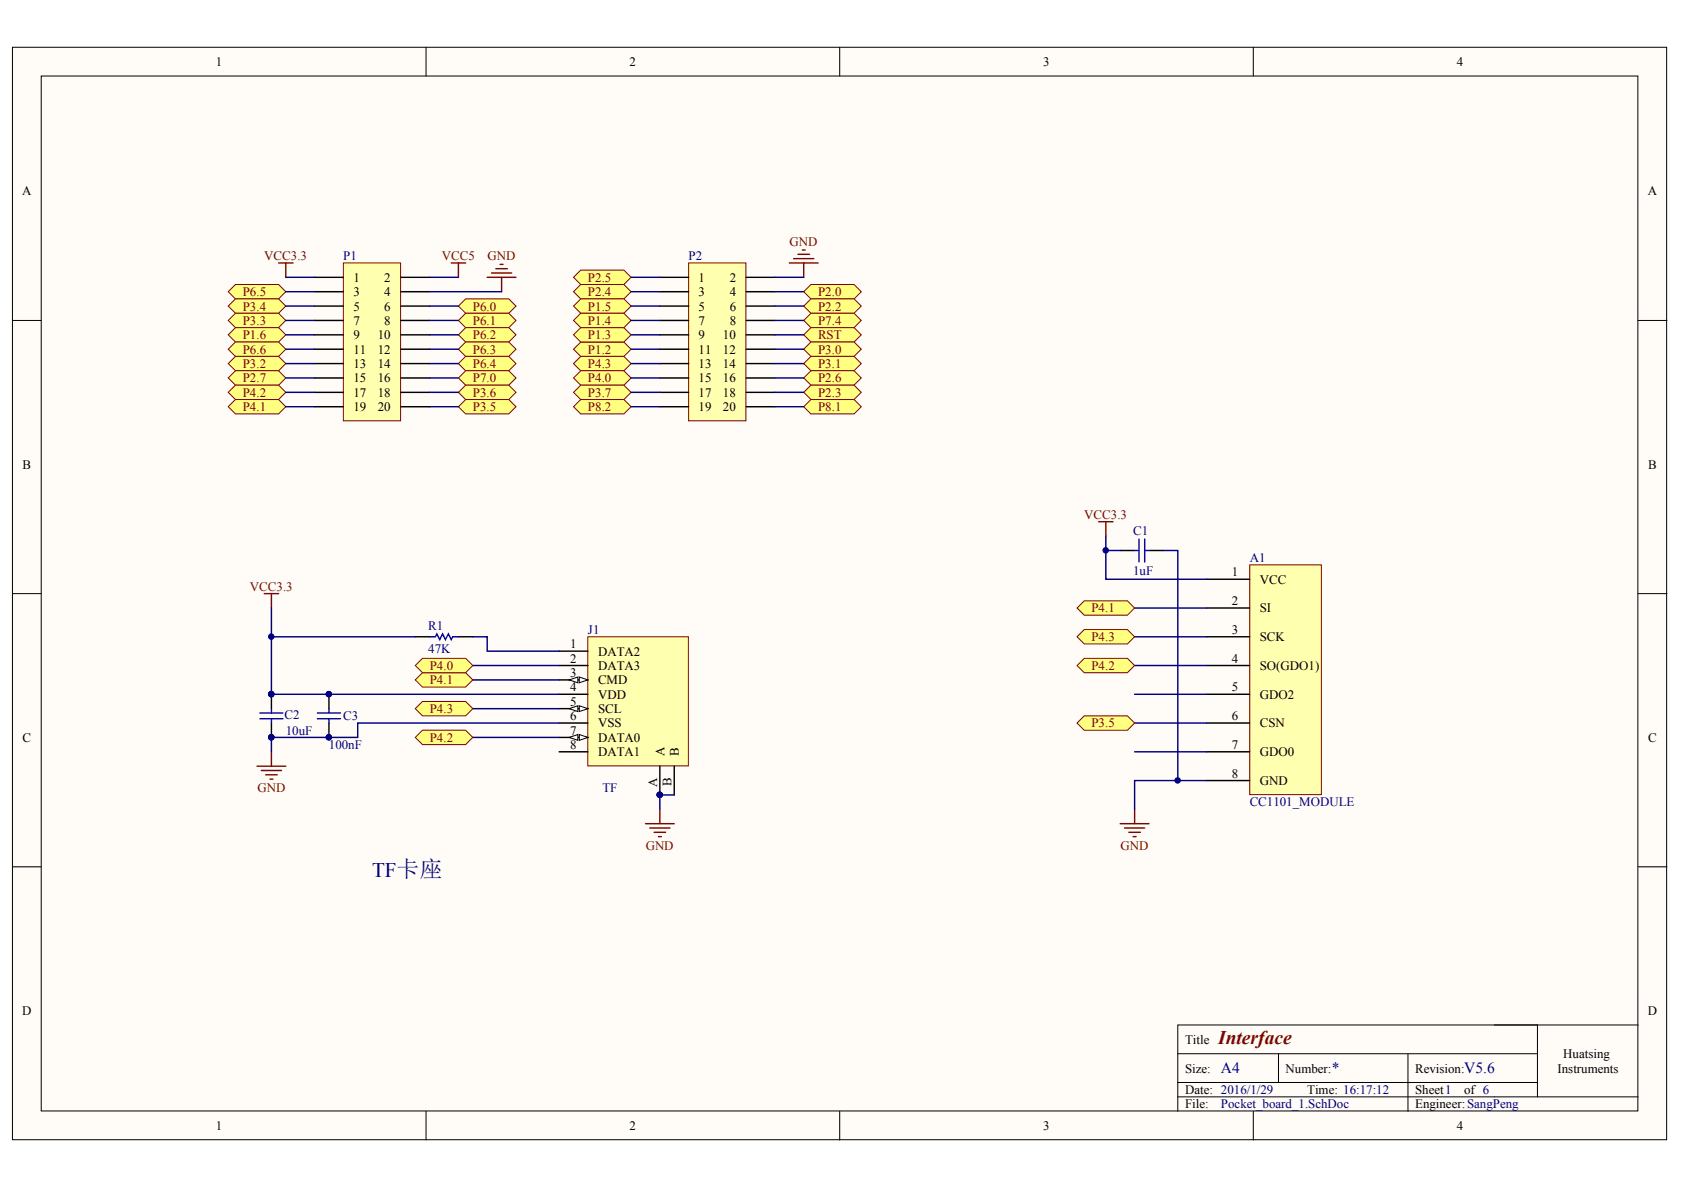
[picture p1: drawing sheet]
<svg xmlns="http://www.w3.org/2000/svg" width="297mm" height="210mm" viewBox="0 0 297 210" stroke-linecap="round" stroke-linejoin="round" font-family="sans-serif">
<defs><g id="words">
<text font-size="3.7" fill="#000080" x="65.6" y="154.6">TF卡座</text>
<text font-size="3.4" fill="#800000" x="214.9" y="184.1">Interface</text>
<g font-size="2.7" fill="#000080">
<text x="215.4" y="189.3">A4</text>
<text x="234.9" y="189.3">*</text>
<text x="258.3" y="189.3">V5.6</text>
</g>
<g font-size="2.3">
<text x="38.1" y="11.6">1</text>
<text x="111.1" y="11.6">2</text>
<text x="184" y="11.6">3</text>
<text x="257" y="11.6">4</text>
<text x="3.9" y="34.5">A</text>
<text x="290.7" y="34.5">A</text>
<text x="62.3" y="49.7">1</text>
<text x="62.3" y="52.2">3</text>
<text x="67.8" y="49.7">2</text>
<text x="67.8" y="52.2">4</text>
<text x="123.2" y="49.7">1</text>
<text x="123.2" y="52.2">3</text>
<text x="128.7" y="49.7">2</text>
<text x="128.7" y="52.2">4</text>
<text x="62.3" y="54.8">5</text>
<text x="62.3" y="57.3">7</text>
<text x="62.3" y="59.8">9</text>
<text x="66.6" y="59.8">10</text>
<text x="67.8" y="54.8">6</text>
<text x="67.8" y="57.3">8</text>
<text x="123.2" y="54.8">5</text>
<text x="123.2" y="57.3">7</text>
<text x="123.2" y="59.8">9</text>
<text x="127.5" y="59.8">10</text>
<text x="128.7" y="54.8">6</text>
<text x="128.7" y="57.3">8</text>
<text x="62.3" y="62.4">11</text>
<text x="62.3" y="64.9">13</text>
<text x="66.6" y="62.4">12</text>
<text x="66.6" y="64.9">14</text>
<text x="123.2" y="62.4">11</text>
<text x="123.2" y="64.9">13</text>
<text x="127.5" y="62.4">12</text>
<text x="127.5" y="64.9">14</text>
<text x="62.3" y="67.4">15</text>
<text x="62.3" y="70">17</text>
<text x="66.6" y="67.4">16</text>
<text x="66.6" y="70">18</text>
<text x="123.2" y="67.4">15</text>
<text x="123.2" y="70">17</text>
<text x="127.5" y="67.4">16</text>
<text x="127.5" y="70">18</text>
<text x="62.3" y="72.5">19</text>
<text x="66.6" y="72.5">20</text>
<text x="123.2" y="72.5">19</text>
<text x="127.5" y="72.5">20</text>
<text x="4" y="82.7">B</text>
<text x="290.7" y="82.7">B</text>
<text x="217.3" y="101.7">1</text>
<text x="217.3" y="106.8">2</text>
<text x="222.2" y="103">VCC</text>
<text x="217.3" y="111.8">3</text>
<text x="222.2" y="108">SI</text>
<text x="222.2" y="113.1">SCK</text>
<text x="100.5" y="114.4">1</text>
<text x="100.5" y="116.9">2</text>
<text x="100.5" y="119.4">3</text>
<text x="105.5" y="115.6">DATA2</text>
<text x="105.5" y="118.2">DATA3</text>
<text x="217.3" y="116.9">4</text>
<text x="222.2" y="118.2">SO(GDO1)</text>
<text x="100.5" y="122">4</text>
<text x="100.5" y="124.5">5</text>
<text x="105.5" y="120.7">CMD</text>
<text x="105.5" y="123.2">VDD</text>
<text x="105.5" y="125.8">SCL</text>
<text x="217.3" y="122">5</text>
<text x="222.2" y="123.2">GDO2</text>
<text x="4" y="130.9">C</text>
<text x="100.5" y="127">6</text>
<text x="100.5" y="129.6">7</text>
<text x="105.5" y="128.3">VSS</text>
<text x="105.5" y="130.9">DATA0</text>
<text x="217.3" y="127">6</text>
<text x="222.2" y="128.3">CSN</text>
<text x="290.7" y="130.9">C</text>
<text x="100.5" y="132.1">8</text>
<text x="105.5" y="133.4">DATA1</text>
<text x="117.2" y="133.4" transform="rotate(-90 117.2 133.4)">A</text>
<text x="119.7" y="133.4" transform="rotate(-90 119.7 133.4)">B</text>
<text x="217.3" y="132.1">7</text>
<text x="217.3" y="137.2">8</text>
<text x="222.2" y="133.4">GDO0</text>
<text x="115.9" y="138.8" transform="rotate(-90 115.9 138.8)">A</text>
<text x="118.5" y="138.7" transform="rotate(-90 118.5 138.7)">B</text>
<text x="222.2" y="138.5">GND</text>
<text x="3.9" y="179">D</text>
<text x="290.7" y="179">D</text>
<text x="209" y="184.1">Title</text>
<text x="209" y="189.2">Size:</text>
<text x="226.8" y="189.2">Number:</text>
<text x="249.6" y="189.2">Revision:</text>
<text x="274.7" y="189.2">Instruments</text>
<text x="275.8" y="186.7">Huatsing</text>
<text x="209" y="193">Date: 2016/1/29</text>
<text x="209" y="195.5">File:</text>
<text x="230.6" y="193">Time: 16:17:12</text>
<text x="249.6" y="193">Sheet1</text>
<text x="249.6" y="195.5">Engineer:SangPeng</text>
<text x="258.3" y="193">of 6</text>
<text x="38.1" y="199.3">1</text>
<text x="111.1" y="199.3">2</text>
<text x="184" y="199.3">3</text>
<text x="257" y="199.3">4</text>
</g>
<g font-size="2.3" fill="#800000">
<text x="46.6" y="45.9">VCC3.3</text>
<text x="78" y="45.9">VCC5</text>
<text x="86" y="45.9">GND</text>
<text x="139.3" y="43.3">GND</text>
<text x="42.8" y="52.2">P6.5</text>
<text x="103.7" y="49.7">P2.5</text>
<text x="103.7" y="52.2">P2.4</text>
<text x="144.3" y="52.2">P2.0</text>
<text x="42.8" y="54.8">P3.4</text>
<text x="42.8" y="57.3">P3.3</text>
<text x="42.8" y="59.8">P1.6</text>
<text x="83.4" y="54.8">P6.0</text>
<text x="83.4" y="57.3">P6.1</text>
<text x="83.4" y="59.8">P6.2</text>
<text x="103.7" y="54.8">P1.5</text>
<text x="103.7" y="59.8">P1.3</text>
<text x="103.7" y="57.3">P1.4</text>
<text x="144.3" y="54.8">P2.2</text>
<text x="144.3" y="57.3">P7.4</text>
<text x="144.3" y="59.8">RST</text>
<text x="42.8" y="62.4">P6.6</text>
<text x="42.8" y="64.9">P3.2</text>
<text x="83.4" y="62.4">P6.3</text>
<text x="83.4" y="64.9">P6.4</text>
<text x="103.7" y="62.4">P1.2</text>
<text x="103.7" y="64.9">P4.3</text>
<text x="144.3" y="62.4">P3.0</text>
<text x="144.3" y="64.9">P3.1</text>
<text x="42.8" y="67.4">P2.7</text>
<text x="42.8" y="70">P4.2</text>
<text x="83.4" y="67.4">P7.0</text>
<text x="83.4" y="70">P3.6</text>
<text x="103.7" y="67.4">P4.0</text>
<text x="103.7" y="70">P3.7</text>
<text x="144.3" y="67.4">P2.6</text>
<text x="144.3" y="70">P2.3</text>
<text x="42.8" y="72.5">P4.1</text>
<text x="83.4" y="72.5">P3.5</text>
<text x="103.7" y="72.5">P8.2</text>
<text x="144.3" y="72.5">P8.1</text>
<text x="191.3" y="91.5">VCC3.3</text>
<text x="44.1" y="104.2">VCC3.3</text>
<text x="192.5" y="108">P4.1</text>
<text x="192.5" y="113.1">P4.3</text>
<text x="75.8" y="118.2">P4.0</text>
<text x="192.5" y="118.2">P4.2</text>
<text x="75.8" y="120.7">P4.1</text>
<text x="75.8" y="125.8">P4.3</text>
<text x="75.8" y="130.9">P4.2</text>
<text x="192.5" y="128.3">P3.5</text>
<text x="45.4" y="139.7">GND</text>
<text x="113.9" y="149.9">GND</text>
<text x="197.7" y="149.9">GND</text>
</g>
<g font-size="2.3" fill="#000080">
<text x="60.6" y="45.9">P1</text>
<text x="121.4" y="45.9">P2</text>
<text x="199.9" y="94.3">C1</text>
<text x="199.9" y="101.4">1uF</text>
<text x="220.4" y="99.1">A1</text>
<text x="75.5" y="111.1">R1</text>
<text x="103.7" y="111.8">J1</text>
<text x="75.5" y="115.1">47K</text>
<text x="50.2" y="126.8">C2</text>
<text x="50.4" y="129.6">10uF</text>
<text x="60.6" y="127">C3</text>
<text x="58" y="132.1">100nF</text>
<text x="106.2" y="139.7">TF</text>
<text x="220.4" y="142.3">CC1101_MODULE</text>
<text x="215.4" y="195.5">Pocket_board_1.SchDoc</text>
</g>
</g></defs>
<g fill="#fffcf8" stroke="#000" stroke-width=".18">
<path d="M2.2 8.3h291.8v192.7h-291.8z"/>
<path d="M7.3 13.4h281.6v182.6h-281.6z"/>
</g>
<g fill="none" stroke="#000" stroke-width=".18">
<path d="M75.2 8.3v5.1M148.1 8.3v5.1M221.1 8.3v5.1M2.2 56.5h5.1M289 56.5h5M2.2 104.7h5.1M289 104.7h5M2.2 152.9h5.1M289 152.9h5M75.2 196v5.1M148.1 196v5.1M207.7 185.9h63.5"/>
<path d="M207.7 193.5h81.3M207.7 190.9h63.5M221.1 196v5.1M225.5 185.9v5M248.3 185.9v10.1M263.6 180.8h25.4M271.2 193.5v-12.7h-63.5v15.2"/>
</g>
<path d="M60.6 46.4h10.1v27.8h-10.1z" fill="#ffffb0" stroke="#800000" stroke-width=".18"/>
<g fill="none" stroke="#000" stroke-width=".25">
<path d="M55.5 48.9h5.1M55.5 51.5h5.1M55.5 54h5.1M55.5 56.5h5.1M55.5 59.1h5.1M70.7 48.9h5.1M70.7 51.5h5.1M70.7 54h5.1M70.7 56.5h5.1M70.7 59.1h5.1M55.5 61.6h5.1M55.5 64.1h5.1"/>
<path d="M55.5 66.7h5.1M55.5 69.2h5.1M55.5 71.7h5.1M70.7 61.6h5.1M70.7 64.1h5.1M70.7 66.7h5.1M70.7 69.2h5.1M70.7 71.7h5.1"/>
</g>
<path d="M121.5 46.4h10.1v27.8h-10.1z" fill="#ffffb0" stroke="#800000" stroke-width=".18"/>
<g fill="none" stroke="#000" stroke-width=".25">
<path d="M116.4 48.9h5.1M116.4 51.5h5.1M116.4 54h5.1M116.4 56.5h5.1M116.4 59.1h5.1M131.6 48.9h5.1M131.6 51.5h5.1M131.6 54h5.1M131.6 56.5h5.1M131.6 59.1h5.1M116.4 61.6h5.1M116.4 64.1h5.1"/>
<path d="M116.4 66.7h5.1M116.4 69.2h5.1M116.4 71.7h5.1M131.6 61.6h5.1M131.6 64.1h5.1M131.6 66.7h5.1M131.6 69.2h5.1M131.6 71.7h5.1"/>
</g>
<path d="M49.1 46.4h2.6M50.4 46.4v2.5M79.6 46.4h2.5M80.9 46.4v2.5M85.9 48.9h5.1M86.7 48.2h3.6M87.5 47.4h2M88.2 46.6h.5M88.5 48.9v2.6" fill="none" stroke="#800000" stroke-width=".25"/>
<path d="M50.4 48.9h5.1M75.8 48.9h5.1M75.8 51.5h12.7" fill="none" stroke="#000080" stroke-width=".25"/>
<path d="M40.3 51.5l1.2-1.3h7.6l1.3 1.3-1.3 1.2h-7.6z" fill-rule="evenodd" fill="#ffff80" stroke="#800000" stroke-width=".18"/>
<path d="M50.4 51.5h5.1" fill="none" stroke="#000080" stroke-width=".25"/>
<g fill="#ffff80" stroke="#800000" stroke-width=".18">
<path d="M40.3 54l1.2-1.3h7.6l1.3 1.3-1.3 1.3h-7.6z" fill-rule="evenodd"/>
<path d="M40.3 56.5l1.2-1.2h7.6l1.3 1.2-1.3 1.3h-7.6z" fill-rule="evenodd"/>
<path d="M40.3 59.1l1.2-1.3h7.6l1.3 1.3-1.3 1.2h-7.6z" fill-rule="evenodd"/>
<path d="M40.3 61.6l1.2-1.3h7.6l1.3 1.3-1.3 1.3h-7.6z" fill-rule="evenodd"/>
<path d="M40.3 64.1l1.2-1.2h7.6l1.3 1.2-1.3 1.3h-7.6z" fill-rule="evenodd"/>
<path d="M40.3 66.7l1.2-1.3h7.6l1.3 1.3-1.3 1.2h-7.6z" fill-rule="evenodd"/>
<path d="M40.3 69.2l1.2-1.3h7.6l1.3 1.3-1.3 1.3h-7.6z" fill-rule="evenodd"/>
<path d="M40.3 71.7l1.2-1.2h7.6l1.3 1.2-1.3 1.3h-7.6z" fill-rule="evenodd"/>
</g>
<path d="M50.4 54h5.1M50.4 56.5h5.1M50.4 59.1h5.1M50.4 61.6h5.1M50.4 64.1h5.1M50.4 66.7h5.1M50.4 69.2h5.1M50.4 71.7h5.1" fill="none" stroke="#000080" stroke-width=".25"/>
<g fill="#ffff80" stroke="#800000" stroke-width=".18">
<path d="M80.9 54l1.2-1.3h7.6l1.3 1.3-1.3 1.3h-7.6z" fill-rule="evenodd"/>
<path d="M80.9 56.5l1.2-1.2h7.6l1.3 1.2-1.3 1.3h-7.6z" fill-rule="evenodd"/>
<path d="M80.9 59.1l1.2-1.3h7.6l1.3 1.3-1.3 1.2h-7.6z" fill-rule="evenodd"/>
<path d="M80.9 61.6l1.2-1.3h7.6l1.3 1.3-1.3 1.3h-7.6z" fill-rule="evenodd"/>
<path d="M80.9 64.1l1.2-1.2h7.6l1.3 1.2-1.3 1.3h-7.6z" fill-rule="evenodd"/>
<path d="M80.9 66.7l1.2-1.3h7.6l1.3 1.3-1.3 1.2h-7.6z" fill-rule="evenodd"/>
<path d="M80.9 69.2l1.2-1.3h7.6l1.3 1.3-1.3 1.3h-7.6z" fill-rule="evenodd"/>
<path d="M80.9 71.7l1.2-1.2h7.6l1.3 1.2-1.3 1.3h-7.6z" fill-rule="evenodd"/>
</g>
<path d="M75.8 54h5.1M75.8 56.5h5.1M75.8 59.1h5.1M75.8 61.6h5.1M75.8 64.1h5.1M75.8 66.7h5.1M75.8 69.2h5.1M75.8 71.7h5.1" fill="none" stroke="#000080" stroke-width=".25"/>
<path d="M139.2 46.4h5.1M140 45.6h3.5M140.8 44.9h2M141.5 44.1h.5M141.8 46.4v2.5" fill="none" stroke="#800000" stroke-width=".25"/>
<g fill="#ffff80" stroke="#800000" stroke-width=".18">
<path d="M101.2 48.9l1.2-1.3h7.6l1.3 1.3-1.3 1.3h-7.6z" fill-rule="evenodd"/>
<path d="M101.2 51.5l1.2-1.3h7.6l1.3 1.3-1.3 1.2h-7.6z" fill-rule="evenodd"/>
<path d="M101.2 54l1.2-1.3h7.6l1.3 1.3-1.3 1.3h-7.6z" fill-rule="evenodd"/>
<path d="M101.2 61.6l1.2-1.3h7.6l1.3 1.3-1.3 1.3h-7.6z" fill-rule="evenodd"/>
<path d="M101.2 59.1l1.2-1.3h7.6l1.3 1.3-1.3 1.2h-7.6z" fill-rule="evenodd"/>
<path d="M101.2 56.5l1.2-1.2h7.6l1.3 1.2-1.3 1.3h-7.6z" fill-rule="evenodd"/>
<path d="M101.2 64.1l1.2-1.2h7.6l1.3 1.2-1.3 1.3h-7.6z" fill-rule="evenodd"/>
<path d="M101.2 66.7l1.2-1.3h7.6l1.3 1.3-1.3 1.2h-7.6z" fill-rule="evenodd"/>
<path d="M101.2 69.2l1.2-1.3h7.6l1.3 1.3-1.3 1.3h-7.6z" fill-rule="evenodd"/>
<path d="M101.2 71.7l1.2-1.2h7.6l1.3 1.2-1.3 1.3h-7.6z" fill-rule="evenodd"/>
<path d="M141.8 51.5l1.2-1.3h7.6l1.3 1.3-1.3 1.2h-7.6z" fill-rule="evenodd"/>
<path d="M141.8 54l1.2-1.3h7.6l1.3 1.3-1.3 1.3h-7.6z" fill-rule="evenodd"/>
<path d="M141.8 56.5l1.2-1.2h7.6l1.3 1.2-1.3 1.3h-7.6z" fill-rule="evenodd"/>
<path d="M141.8 59.1l1.2-1.3h7.6l1.3 1.3-1.3 1.2h-7.6z" fill-rule="evenodd"/>
<path d="M141.8 61.6l1.2-1.3h7.6l1.3 1.3-1.3 1.3h-7.6z" fill-rule="evenodd"/>
<path d="M141.8 64.1l1.2-1.2h7.6l1.3 1.2-1.3 1.3h-7.6z" fill-rule="evenodd"/>
<path d="M141.8 66.7l1.2-1.3h7.6l1.3 1.3-1.3 1.2h-7.6z" fill-rule="evenodd"/>
<path d="M141.8 69.2l1.2-1.3h7.6l1.3 1.3-1.3 1.3h-7.6z" fill-rule="evenodd"/>
<path d="M141.8 71.7l1.2-1.2h7.6l1.3 1.2-1.3 1.3h-7.6z" fill-rule="evenodd"/>
</g>
<g fill="none" stroke="#000080" stroke-width=".25">
<path d="M111.3 48.9h5.1M111.3 51.5h5.1M111.3 54h5.1M111.3 56.5h5.1M111.3 59.1h5.1M136.7 48.9h5.1M136.7 51.5h5.1M136.7 54h5.1M136.7 56.5h5.1M136.7 59.1h5.1M111.3 61.6h5.1M111.3 64.1h5.1"/>
<path d="M111.3 66.7h5.1M111.3 69.2h5.1M111.3 71.7h5.1M136.7 61.6h5.1M136.7 64.1h5.1M136.7 66.7h5.1M136.7 69.2h5.1M136.7 71.7h5.1"/>
</g>
<path d="M103.7 112.3h17.7v22.8h-17.7z" fill="#ffffb0" stroke="#800000" stroke-width=".18"/>
<path d="M98.6 114.9h5.1M98.6 117.4h5.1M98.6 119.9h5.1" fill="none" stroke="#000" stroke-width=".25"/>
<g fill="#fffcf8" stroke="#000" stroke-width=".18">
<path d="M102.2 119.4l1.5 .5-1.5 .5z"/>
<path d="M100.4 119.9l1.5-.5v1z"/>
</g>
<path d="M98.6 122.5h5.1M98.6 125h5.1" fill="none" stroke="#000" stroke-width=".25"/>
<g fill="#fffcf8" stroke="#000" stroke-width=".18">
<path d="M102.2 124.5l1.5 .5-1.5 .5z"/>
<path d="M100.4 125l1.5-.5v1z"/>
</g>
<path d="M98.6 127.5h5.1M98.6 130.1h5.1" fill="none" stroke="#000" stroke-width=".25"/>
<g fill="#fffcf8" stroke="#000" stroke-width=".18">
<path d="M102.2 129.6l1.5 .5-1.5 .5z"/>
<path d="M100.4 130.1l1.5-.5v1z"/>
</g>
<path d="M73.3 112.3h2.5M80.9 112.3h2.5M47.9 122.5v2.5M47.9 127.5v2.6M58 122.5v2.5M58 127.5v2.6M98.6 132.6h5.1M116.4 135.1v5.1M118.9 135.1v5.1" fill="none" stroke="#000" stroke-width=".25"/>
<g fill="#000080" stroke="#000080" stroke-width=".18">
<circle cx="116.4" cy="140.2" r=".48"/>
<circle cx="47.8" cy="130" r=".48"/>
<circle cx="47.8" cy="122.4" r=".48"/>
<circle cx="58" cy="130" r=".48"/>
<circle cx="58" cy="122.4" r=".48"/>
<circle cx="47.8" cy="112.3" r=".48"/>
</g>
<path d="M75.8 112.3h1l.3-.5 .5 1 .5-1 .5 1 .5-1 .5 1 .2-.5h1.1M45.8 125.8h4.1M45.8 126.8h4.1M47.9 125v.8M47.9 126.8v.7M56 125.8h4.1M56 126.8h4.1M58 125v.8M58 126.8v.7" fill="none" stroke="#00f" stroke-width=".25"/>
<path d="M46.6 104.7h2.5M47.9 104.7v2.5M45.3 135.1h5.1M46.1 135.9h3.6M46.9 136.7h2M47.6 137.4h.5M47.9 132.6v2.5M113.9 145.3h5M114.6 146.1h3.6M115.4 146.8h2M116.1 147.6h.5M116.4 142.8v2.5" fill="none" stroke="#800000" stroke-width=".25"/>
<path d="M47.9 112.3h25.4M83.4 112.3h2.5v2.6h12.7M83.4 119.9h15.2M83.4 117.4h15.2M83.4 125h15.2M83.4 130.1h15.2" fill="none" stroke="#000080" stroke-width=".25"/>
<g fill="#ffff80" stroke="#800000" stroke-width=".18">
<path d="M73.3 119.9l1.2-1.2h7.6l1.3 1.2-1.3 1.3h-7.6z" fill-rule="evenodd"/>
<path d="M73.3 130.1l1.2-1.3h7.6l1.3 1.3-1.3 1.2h-7.6z" fill-rule="evenodd"/>
<path d="M73.3 117.4l1.2-1.3h7.6l1.3 1.3-1.3 1.3h-7.6z" fill-rule="evenodd"/>
<path d="M73.3 125l1.2-1.3h7.6l1.3 1.3-1.3 1.3h-7.6z" fill-rule="evenodd"/>
</g>
<path d="M47.9 107.2v15.3h50.7M98.6 127.5h-35.5v2.6h-15.2v2.5M118.9 140.2h-2.5v2.6" fill="none" stroke="#000080" stroke-width=".25"/>
<g fill="#000080" stroke="#000080" stroke-width=".18">
<circle cx="47.8" cy="130" r=".48"/>
<circle cx="47.8" cy="122.4" r=".48"/>
<circle cx="116.4" cy="140.2" r=".48"/>
</g>
<path d="M220.4 99.6h12.7v40.6h-12.7z" fill="#ffffb0" stroke="#800000" stroke-width=".18"/>
<path d="M197.6 97.1h2.5M202.7 97.1h2.5M212.8 102.2h7.6M212.8 107.2h7.6M212.8 112.3h7.6M212.8 117.4h7.6M212.8 122.5h7.6M212.8 127.5h7.6M212.8 132.6h7.6M212.8 137.7h7.6" fill="none" stroke="#000" stroke-width=".25"/>
<path d="M195.1 94.6v7.6h17.7M195.1 97.1h2.5M205.2 97.1h2.5v40.6M200.1 107.2h12.7M200.1 112.3h12.7M200.1 117.4h12.7M200.1 122.5h12.7M200.1 127.5h12.7M200.1 132.6h12.7M212.8 137.7h-12.7v5.1" fill="none" stroke="#000080" stroke-width=".25"/>
<path d="M193.8 92h2.5M195.1 92v2.6M197.6 145.3h5.1M198.4 146.1h3.5M199.1 146.8h2M199.9 147.6h.5M200.1 142.8v2.5" fill="none" stroke="#800000" stroke-width=".25"/>
<path d="M200.1 97.1h.8M200.9 95.1v4M201.9 95.1v4M201.9 97.1h.8" fill="none" stroke="#00f" stroke-width=".25"/>
<g fill="#000080" stroke="#000080" stroke-width=".18">
<circle cx="195" cy="97.1" r=".48"/>
<circle cx="207.7" cy="137.7" r=".48"/>
</g>
<g fill="#ffff80" stroke="#800000" stroke-width=".18">
<path d="M190 107.2l1.3-1.2h7.6l1.2 1.2-1.2 1.3h-7.6z" fill-rule="evenodd"/>
<path d="M190 117.4l1.3-1.3h7.6l1.2 1.3-1.2 1.3h-7.6z" fill-rule="evenodd"/>
<path d="M190 112.3l1.3-1.2h7.6l1.2 1.2-1.2 1.3h-7.6z" fill-rule="evenodd"/>
<path d="M190 127.5l1.3-1.2h7.6l1.2 1.2-1.2 1.3h-7.6z" fill-rule="evenodd"/>
</g>
<use href="#words"/>
</svg>
